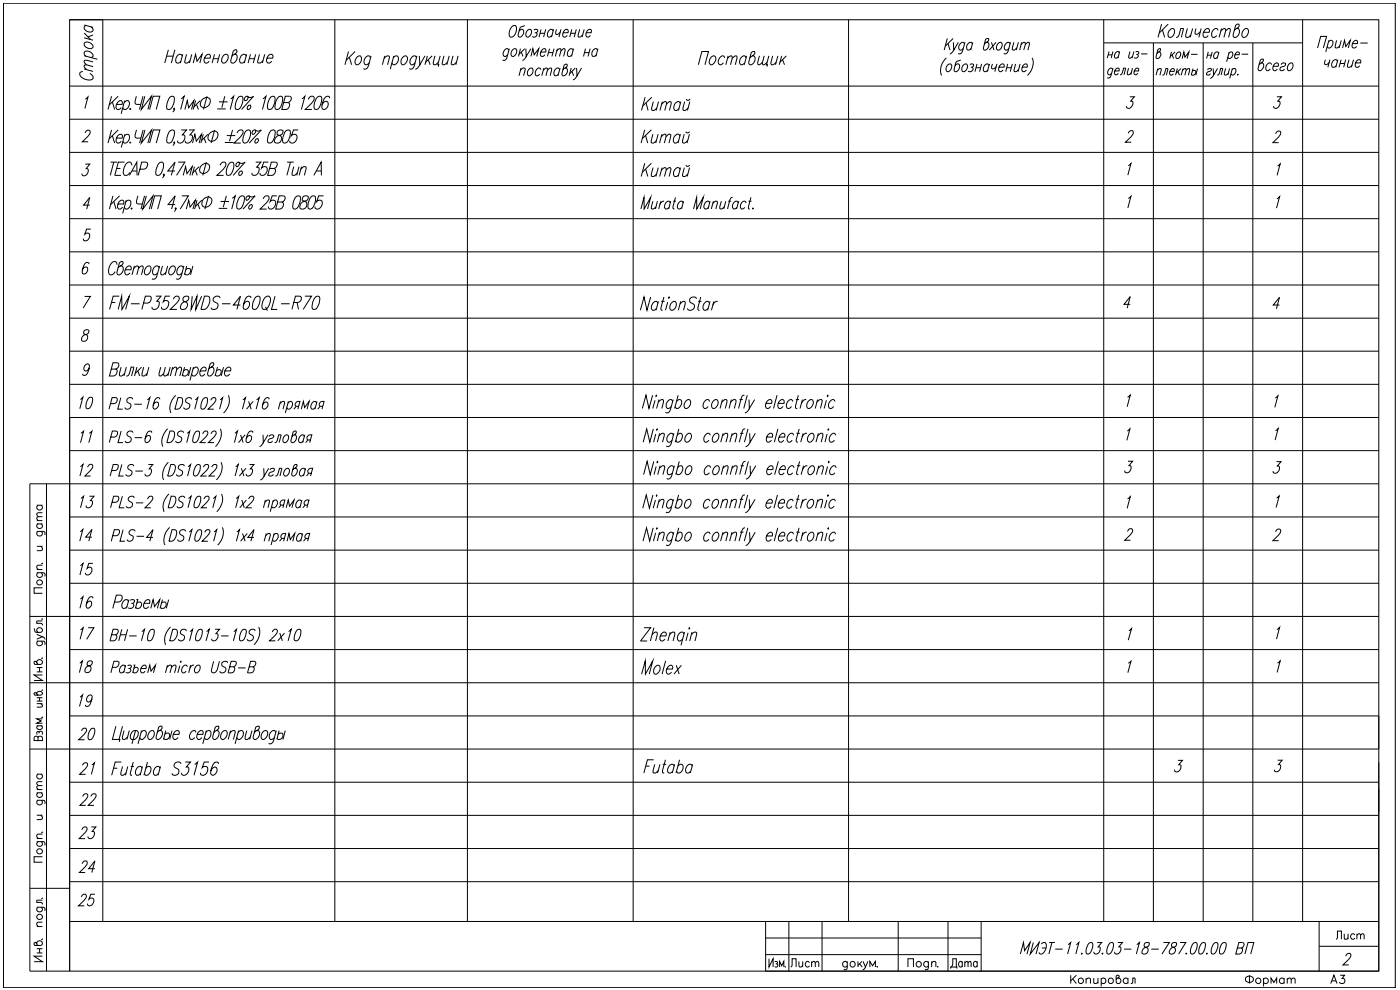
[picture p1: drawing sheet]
<svg xmlns="http://www.w3.org/2000/svg" width="420mm" height="297mm" viewBox="0 0 420 297" stroke-linecap="round" stroke-linejoin="round" font-family="sans-serif">
<defs><g id="words">
<g font-size="8.4">
<text x="208.5" y="21.2">Поставщик</text>
<text x="31.7" y="94.5">FM-P3528WDS-460QL-R70</text>
</g>
<text font-size="7.9" x="191.2" y="54.3">Китай</text>
<g font-size="7.5">
<text x="346.4" y="12.3">Количество</text>
<text x="48.3" y="20.1">Наименование</text>
<text x="191.2" y="34.2">Китай</text>
<text x="191.2" y="44.1">Китай</text>
<text x="32.5" y="183.8">Разъемы</text>
<text x="191.2" y="203.6">Molex</text>
<text x="32.5" y="233.9">Futaba S3156</text>
<text x="191.9" y="233.2">Futaba</text>
</g>
<g font-size="7.1">
<text x="376.4" y="22.6">всего</text>
<text x="22.6" y="123.8">10</text>
<text x="28.6" y="134.1" transform="rotate(-90 28.6 134.1)">11</text>
<text x="22.9" y="143.9">12</text>
<text x="22.6" y="163.7">14</text>
<text x="22.9" y="183.8">16</text>
<text x="22.9" y="193">17</text>
<text x="22.6" y="203.2">18</text>
<text x="22.6" y="213.1">19</text>
<text x="22.2" y="223.3">20</text>
<text x="22.6" y="233.5">21</text>
<text x="22.6" y="252.9">23</text>
<text x="22.6" y="263.2">24</text>
<text x="22.2" y="273">25</text>
</g>
<g font-size="6.6">
<text x="22.9" y="153.5">13</text>
<text x="22.9" y="173.6">15</text>
<text x="22.9" y="242.7">22</text>
<text x="320" y="297">Копировал</text>
<text x="372.5" y="297">Формат</text>
</g>
<text font-size="6.2" x="284" y="291.7">Дата</text>
<g font-size="5.7">
<text x="399.7" y="282.9">Лист</text>
<text x="236" y="291.4">Лист</text>
<text x="251.5" y="292.1">докум.</text>
<text x="398.3" y="296.3">A3</text>
</g>
</g></defs>
<!-- layer: 0 -->
<g fill="none" stroke="#000" stroke-width=".3">
<path d="M1 1h417.7v295.3h-417.7zM20.9 5.9h392.9v285.5h-392.9zM20.9 5.9h9.9v270.6M100.5 5.9v270.6M140.3 5.9v270.6M152.7 15.1l-.4-.5a1.4 1.4 0 0 0-1.2 .9 1.4 1.4 0 0 0 .3 1.4h.4l.5-.5M152.9 14.6l-.8 2.7a1 1 0 0 1-1.1 .8l-.1-.2M153.5 8.2a.89 .89 0 0 1 1.3-.4 2.79 2.79 0 0 1-1.1 3.3h-.5a2.19 2.19 0 0 1 .3-2.9zM153.7 15.1l.6-.5h.4a1.43 1.43 0 0 1-1 2.3 1.17 1.17 0 0 1 0-1.8zM156.2 14.6l-.6 2.3M156.4 15.6l.6 1.3M157.5 7.7l-1 .3-.5 .5-.5 2 .3 .6a1.39 1.39 0 0 0 1.2-.8 1.39 1.39 0 0 0-.2-1.5h-.4l-.6 .5"/>
<path d="M157.5 14.6l-1.7 1.7M157.8 14.6l.1 2.3 1.4-2.3M157.9 16.9l-.4 .7-.7 .5M158.1 9.3l.7-.5h.4a1.43 1.43 0 0 1-1 2.3 1.17 1.17 0 0 1-.1-1.8zM159.3 16.9l.6-2.3 .4 1.8 1.4-1.8-.6 2.3M160.2 9l.4-.2 .8 .2a.68 .68 0 0 1-.9 .8M160.9 9.8a.82 .82 0 0 1-.1 1.2 .82 .82 0 0 1-1.1 0M162.1 10h1.3M162.3 15.6h1.5v-.7l-.2-.3a1.43 1.43 0 0 0-1.1 2.3h.4l.7-.5M162.4 8.8l-.6 2.3M163.8 8.8l-.7 2.3M164.6 15.8h1.4"/>
<path d="M164.9 14.6l-.6 2.3M166 9.3l-.4-.5a1.43 1.43 0 0 0-1 2.3h.4l.6-.5M166.1 8.8l-.6 2.3M166.3 14.6l-.7 2.3M167 8.8l-.2 .9 .1 .6 .7-.1 .5-.5M167.1 15.3l.8-.7 .4 .2-.4 2.1M167.3 14.6l-.6 2.3M168.3 15.3l.8-.7 .5 .2-.5 2.1M168.3 8.8l-.5 2.3M169 9.8h1.5v-.7l-.3-.3a1.44 1.44 0 0 0-1 2.3h.4l.7-.5M171.3 10h1.4M171.6 8.8l-.6 2.3"/>
<path d="M172 15.1l-.4-.5a1.44 1.44 0 0 0-1 2.3h.4l.6-.5M172.1 14.6l-.6 2.3M173 8.8l-.7 2.3M174 8.8l-.5 2.2 .6 .1 .8-.6M175.3 8.8l-.6 2.3M175.4 15.8h1.4M175.7 14.6l-.6 2.3M175.9 9.8h1.5a.62 .62 0 0 0 .1-.7 .62 .62 0 0 0-.7-.3l-.3 .2a1.45 1.45 0 0 0-.3 2.1h.4l.6-.5M177.1 14.6l-.6 2.3M179.3 15.1l-.3-.5a1.43 1.43 0 0 0-1 2.3h.3l.7-.5M179.4 14.6l-.6 2.3M190 5.9v270.6"/>
<path d="M254.7 5.9v270.6M284 17.4a4.8 4.8 0 0 0-1.4 5.2M284.3 19.6a.8 .8 0 0 1 1.2-.3 1.55 1.55 0 0 1-1.2 2.2 1.2 1.2 0 0 1 0-1.9zM284.3 11.6l-.9 3.4M284.5 13l.6 2M286 11.6l-2.3 2.2M286.1 12.7l.1 2.3 1.4-2.3M286.2 15l-.7 1-.4 .2M288.3 18l-1.3 .5-.2 .3-.5 2 .3 .7a1.43 1.43 0 0 0 1-2.3h-.3l-.7 .4M289 19.6l.6-.4h.4a1.43 1.43 0 0 1-1 2.3 1.26 1.26 0 0 1 0-1.9zM289.5 13.2l-.4-.5a1.39 1.39 0 0 0-1.2 .9 1.39 1.39 0 0 0 .2 1.4h.4l.6-.5M289.6 12.7l-.7 2.7a1.01 1.01 0 0 1-1.1 .8l-.2-.2"/>
<path d="M291.1 19.3l.4-.1 .7 .1-.2 .7-.6 .2M291.8 13.2l-.3-.5a1.39 1.39 0 0 0-1.3 .9 1.39 1.39 0 0 0 .3 1.4h.3l.7-.5M292 12.7l-.7 2.3M293.2 19.2l-.6 2.3M294.6 19.2l-.6 2.3M296.1 12.7h.3a1.43 1.43 0 0 1-1 2.3l-.3-.6 .7-2.5 .4-.3 .5 .1a1.12 1.12 0 0 1-.9 1.2l-.4 .3M296.8 19.6l-.1-.3a1.3 1.3 0 0 0-1.4 .5 1.3 1.3 0 0 0-.1 1.4l.3 .3h.4l.6-.5M297 19.2l-.7 2.3M297.5 12.7l.8 2.3M297.8 19.2l-.2 .8v.5l.2 .2h.4l.8-.7M298.9 12.7l-2 2.3M299.2 19.2l-.6 2.3"/>
<path d="M299.4 13.2l.6-.5h.4a1.43 1.43 0 0 1-1 2.3 1.14 1.14 0 0 1 0-1.8zM302.4 19.2l-.6 2.3M303.1 13.2l-.3-.5a1.43 1.43 0 0 0-1 2.3h.4l.6-.5M303.3 12.7l-.8 2.7a1.01 1.01 0 0 1-1.1 .8l-.1-.2M303.8 19.2l-.6 2.3M304.3 12.7l-.5 2.2 .6 .1 .8-.6M304.8 19.2l-.5 2.1 .6 .2 .8-.7M305.6 12.7l-.6 2.3M306.1 19.2l-.6 2.3M306.4 13.4l.8-.7 .5 .2-.5 2.1M306.6 12.7l-.6 2.3M307.7 13.4l.8-.7 .4 .2-.4 2.1"/>
<path d="M309.7 17.4a4.8 4.8 0 0 1-1.4 5.2M331.2 5.9v270.6M331.2 12.9h59.7M332.6 16.5h1.1M332.9 15.5l-.6 1.9M334 15.5l-.5 1.9M335.9 15.9l-.3-.4a1.24 1.24 0 0 0-.8 1.9l.8-.4M336 15.5l-.5 1.9M339.1 15.5l-.4 1.8 .5 .1 .7-.5M340.3 15.5l-.5 1.9M340.8 15.6l.4-.1 .5 .1a.58 .58 0 0 1-.7 .7M341.4 16.3l.2 .6-.2 .3-.4 .2-.7-.1"/>
<path d="M342.5 16.2h1.9M346.1 12.9v263.6M347.8 15.6a1.04 1.04 0 0 1 .6 1.2 1.04 1.04 0 0 1-1.2 .8l-.3-.6 .6-2.1 .7-.3-.1 .7-.9 .7M351.6 15.6l-.5 2M351.8 16.4l.4 1.2M352.7 15.6l-1.5 1.4M353.2 16l.8-.4a1.11 1.11 0 0 1 .2 1.3 1.11 1.11 0 0 1-1.2 .5l-.1-.7zM354.8 17.6l.5-2 .3 1.5 1.2-1.5-.5 2M357.4 16.3h2M361.1 12.9v263.6M362.4 16.6h1.1M362.6 15.6l-.5 2"/>
<path d="M363.8 15.6l-.6 2M365.7 16l-.1-.3a1.11 1.11 0 0 0-1.2 .6 1.11 1.11 0 0 0 .2 1.3l.8-.5M365.8 15.6l-.5 2M368.8 16l.8-.4a1.19 1.19 0 0 1 .3 1.2 1.19 1.19 0 0 1-1.1 .8l-.3-.5M368.9 15.6l-.8 2.9M370.6 16.4h1.3l-.1-.7a1.11 1.11 0 0 0-1.2 .6 1.11 1.11 0 0 0 .2 1.3h.4l.5-.5M372.6 16.3h2M376 12.9v263.6M390.9 5.9v270.6M395.4 14.4l1-3.5h1.7l-.9 3.5M397.7 17.9l-.2 .8v.5l.2 .2 .7-.2 .5-.5M398.7 12.6a.75 .75 0 0 1 1.2-.3 1.32 1.32 0 0 1-.1 1.4 1.32 1.32 0 0 1-1.3 .6l-.2-.4"/>
<path d="M398.8 12.1l-.9 3.5M399.1 17.9l-.6 2.3M401.1 12.1l-.4 2.2 .6 .1 .8-.6M401.3 18.4l-.1-.3a1.31 1.31 0 0 0-1.4 .5 1.31 1.31 0 0 0 0 1.5 .85 .85 0 0 0 1.2-.4M401.5 17.9l-.6 2.3M402.2 19.1h1.3M402.5 17.9l-.6 2.3M402.5 12.1l-.6 2.3M402.9 14.4l.6-2.3 .4 1.8 1.3-1.8-.5 2.3M403.8 17.9l-.5 2.3M404.9 17.9l-.5 2.2 .6 .1 .8-.6M405.9 13.1h1.5a.61 .61 0 0 0 0-.7 .61 .61 0 0 0-.6-.3 1.48 1.48 0 0 0-.7 2.3l.7-.1 .3-.4"/>
<path d="M406.2 17.9l-.6 2.3M406.8 18.9h1.5v-.8a1.24 1.24 0 0 0-1.5 .6 1.24 1.24 0 0 0 .3 1.5h.4l.6-.5M408.2 12.9h2.3M20.9 25.8h392.9M20.9 35.8h392.9M25.6 39.9v-.2a.95 .95 0 0 1 1.4-.5l.1 .5-.3 .7-2.1 2.1h1.7M25.6 29.8l.8-.7-.9 3.5M156.2 21.1l.8-.7 .6 .2-.5 2.1M156.4 20.4l-.6 2.3M158.6 20.9l.6-.5h.4a1.42 1.42 0 0 1 .2 1.5 1.42 1.42 0 0 1-1.2 .8 1.19 1.19 0 0 1 0-1.8zM162.3 20.9l-.3-.5a1.43 1.43 0 0 0-1 2.3h.4l.6-.4M163.1 21.1l.8-.7 .4 .2-.4 2.1"/>
<path d="M163.2 20.4l-.6 2.3M164.3 21.1l.8-.7 .5 .2-.5 2.1M167.9 20.9l-.3-.5a1.43 1.43 0 0 0-1 2.3h.3l.7-.4M168.1 20.4l-.6 2.3M169.6 20.4h.4a1.42 1.42 0 0 1 .2 1.5 1.42 1.42 0 0 1-1.3 .8l-.3-.6 .7-2.5 .4-.3 .5 .1a1.05 1.05 0 0 1-.9 1.2l-.4 .3M171.4 20.4l-.6 2.3M171.6 21.4l.6 1.3M172.7 20.4l-1.7 1.7M173 20.4l.2 2.3 1.3-2.3M173.2 22.7a1.61 1.61 0 0 1-1.2 1.2M291.7 20.2l.3 .6a1 1 0 0 1-1.5 .5M292.9 20.3h1.4"/>
<path d="M299.8 20.2h1.5v-.9a1.26 1.26 0 0 0-1.5 .6 1.26 1.26 0 0 0 .3 1.6h.3l.7-.5M302.1 20.3h1.4M306.8 20.2h1.5v-.7l-.3-.3a1.42 1.42 0 0 0-1.2 .8 1.42 1.42 0 0 0 .2 1.5h.4l.6-.5M333.9 20.9l-.1-.3a1.11 1.11 0 0 0-1.3 .5 1.11 1.11 0 0 0 .2 1.3l.9-.4M334 20.4l-.8 2.8-.4 .2-.5-.1M334.5 21.3h1.3v-.7a1.11 1.11 0 0 0-1.2 .5 1.11 1.11 0 0 0 .2 1.3l.8-.4M336.2 22.4l.4-.1 .6-1.9h.6l-.5 2M338.7 20.4l-.4 1.9 .5 .1 .7-.6M339.1 29h1.3l-1.1 1.4h.4a1.32 1.32 0 0 1 0 1.5 1.32 1.32 0 0 1-1.5 .4l-.1-.5M339.9 20.4l-.5 2M340.4 21.3h1.3v-.7a1.11 1.11 0 0 0-1.2 .5 1.11 1.11 0 0 0 .1 1.3l.9-.4M347.3 21.1l.7-.5 .5 .1-.4 1.9"/>
<path d="M347.5 20.6l-.6 2M348.9 22.6l.4-.2 .6-1.8h.6l-.5 2M351.1 21.4h1.3l-.1-.7a1.11 1.11 0 0 0-1.2 .6 1.11 1.11 0 0 0 .2 1.3l.9-.5M353.3 20.6l-.5 2M353.5 21.4l.5 1.2M354.4 20.6l-1.4 1.4M354.9 21.1l.7-.5 .4 .1-.4 1.9M355 20.6l-.5 2M356 21.1l.6-.5 .4 .1-.4 1.9M357.8 21.4l.4-.3a.65 .65 0 0 1 .7 .5 .65 .65 0 0 1-.4 .8l-.7 .2-.2-.3M358 20.6l-.5 2M359.4 20.6l-.5 2"/>
<path d="M362.4 21a.73 .73 0 0 1 1.1-.3l-.1 .6-1.1 .4-.2 .7a.76 .76 0 0 0 1.1-.3M364.1 20.5l.1 2 1.2-2M364.2 22.5l-1 1M365.3 22.5l.4-.1 .6-1.9h.7l-.5 2M367.8 20.5l-.4 1.9 .5 .1 .7-.5M369 20.5l-.5 2M369.8 21l.5-.5h.3a1.13 1.13 0 0 1 .2 1.3 1.13 1.13 0 0 1-1.2 .6l-.2-.3M369.9 20.5l-.9 3M371.4 22.4l.1-.2v.3zM383.2 29h1.4l-1.1 1.4h.4a1.32 1.32 0 0 1-.1 1.5 1.32 1.32 0 0 1-1.5 .4l-.1-.5M20.9 45.7h392.9M20.9 55.7h392.9"/>
<path d="M25.6 49.2h1.4l-1.1 1.4h.3a1.32 1.32 0 0 1 0 1.5 1.32 1.32 0 0 1-1.5 .5l-.1-.5M202.7 59.2l-.7 2.9v.4l.4 .2M219.9 59.2l-.5 .2-.3 .5-.8 2.8M225.4 59.2l-.8 2.9v.4l.4 .2M338.6 49.7l.8-.6-.9 3.4M338.6 59.6l.8-.7-.9 3.5M338.6 40l.1-.2a.93 .93 0 0 1 1.3-.4l.1 .4-.3 .7-2 2.2h1.7M382.8 40.1l.1-.1a.95 .95 0 0 1 1.4-.5l.1 .5-.3 .6-2.1 2.2h1.7M383.2 59.6l.8-.6-.9 3.4M383.4 49.8l.8-.7-.9 3.5M20.9 65.6h392.9M20.9 75.6h392.9"/>
<path d="M26.7 79.2v-.3l-.6-.2a3.2 3.2 0 0 0-1.3 3.4 1.25 1.25 0 0 0 1.3-.5 1.25 1.25 0 0 0 .1-1.4 1 1 0 0 0-1.5 .9M27 61.6h-1.9l1.9-2.4-1 3.5M27.2 68.7h-1.2l-.5 1.6a.83 .83 0 0 1 1.4 .1 1.38 1.38 0 0 1-1.8 1.7l-.1-.5M192.3 62.7l1-3.5v3.5l2-3.5-1 3.5M195.9 60.4l-.4 2.1 .6 .2 .8-.6M197.3 60.4l-.6 2.3M198.3 60.4l-.6 2.3M199.3 60.4a1.32 1.32 0 0 0-1.3 1M201.2 60.9l-.4-.5a1.43 1.43 0 0 0-1 2.3h.4l.6-.5M201.3 60.4l-.6 2.3M202 60.4h.9M205 60.9l-.3-.5a1.43 1.43 0 0 0-1 2.3h.3l.7-.5"/>
<path d="M205.1 60.4l-.6 2.3M208.1 62.7l1-3.5v3.5l2-3.5-1 3.5M213 60.9l-.4-.5a1.43 1.43 0 0 0-1 2.3h.4l.6-.5M213.1 60.4l-.6 2.3M213.9 61l.8-.6 .6 .1-.5 2.2M214.1 60.4l-.6 2.3M216.5 60.4l-.5 2.1 .6 .2 .8-.6M217.8 60.4l-.6 2.3M218.6 60.4h.8M221.6 60.9l-.4-.5a1.4 1.4 0 0 0-1.2 .8 1.4 1.4 0 0 0 .2 1.5l1-.5M221.7 60.4l-.6 2.3M223.9 60.9l-.4-.5a1.43 1.43 0 0 0-1 2.3h.4l.6-.5"/>
<path d="M224.6 60.4h.9M226 62.4l-.1 .3zM20.9 85.5h392.9M20.9 95.5h392.9M25.4 88.9h1.7l-2.1 3.5M25.4 99.1a.7 .7 0 0 0-.1 1.1 1.06 1.06 0 0 1 .9 1.5 1.06 1.06 0 0 1-1.7 .4 1.63 1.63 0 0 1 1.6-1.9 .73 .73 0 0 0 .5-.5 .73 .73 0 0 0-.3-.8zM339.2 91.3h-1.9l1.9-2.3-.9 3.5M384 91.5h-1.9l1.9-2.3-.9 3.5M20.9 115.3h392.9M20.9 105.4h392.9M26.8 110.4a1.02 1.02 0 0 1-1.5 .8 1.21 1.21 0 0 1 .1-1.4 1.21 1.21 0 0 1 1.3-.5 3.2 3.2 0 0 1-1.3 3.3l-.6-.1v-.3M36.3 119.3l-1 3.5h1.5"/>
<path d="M39.9 119.8a.91 .91 0 0 0-1.4-.4 .91 .91 0 0 0-.2 1.4l.7 .3a.98 .98 0 0 1-.1 1.5 .98 .98 0 0 1-1.4-.3M44.2 119.9l.8-.6-.9 3.5M47.9 119.8v-.3l-.6-.2a3.1 3.1 0 0 0-1.2 3.3 1.13 1.13 0 0 0 1.3-.6 1.13 1.13 0 0 0-.3-1.4 1.24 1.24 0 0 0-1.1 1M52.7 118.6a5 5 0 0 0-1.4 5.3M53.4 119.3h.9a1.95 1.95 0 0 1-.2 3l-.7 .5h-.9zM57.5 119.8a.91 .91 0 0 0-1.3-.4 .91 .91 0 0 0-.2 1.4l.7 .3a.98 .98 0 0 1-.2 1.5 .98 .98 0 0 1-1.4-.3M58.6 119.9l.8-.6-1 3.5M61.2 119.5l.4-.2 .6 .2a3.2 3.2 0 0 1-1.3 3.3h-.2a1.52 1.52 0 0 1-.2-2zM66.1 119.9l.7-.6-.9 3.5M68.5 118.6a4.7 4.7 0 0 1-1.4 5.3M72.9 119.9l.8-.6-.9 3.5M77 119.9l.8-.6-.9 3.5"/>
<path d="M80.8 119.8l-.1-.3-.5-.2a3.2 3.2 0 0 0-1.3 3.3 1.13 1.13 0 0 0 1.3-.6 1.13 1.13 0 0 0-.3-1.4 1.24 1.24 0 0 0-1.1 1M338.4 119.2l.8-.7-.9 3.5M382.7 119.4l.8-.7-.9 3.5M20.9 135.2h392.9M33.2 121.1h1.1a1.05 1.05 0 0 0 .8-.7 1.05 1.05 0 0 0-.3-1.1h-1.2l-.9 3.5M33.2 131.1h1.2a1.03 1.03 0 0 0 .8-.7 1.03 1.03 0 0 0-.4-1.1h-1.1l-.9 3.5M36.4 129.3l-1 3.5h1.5M36.6 139.4l-1 3.4h1.5M39.9 129.8a.92 .92 0 0 0-1.3-.4 .92 .92 0 0 0-.2 1.4l.7 .3a.97 .97 0 0 1-.1 1.5 .97 .97 0 0 1-1.5-.3M40.2 139.9a.9 .9 0 0 0-1.4-.4 .9 .9 0 0 0-.1 1.3l.6 .4a.98 .98 0 0 1-.1 1.5 .98 .98 0 0 1-1.5-.4M40.3 121.3h2.3M40.4 131.3h2.3"/>
<path d="M44.5 139.4h1.4l-1.1 1.3h.4a1.3 1.3 0 0 1 0 1.6 1.3 1.3 0 0 1-1.6 .4l-.1-.5M45.5 129.8v-.3l-.6-.2a3.2 3.2 0 0 0-1.3 3.3 1.14 1.14 0 0 0 1.4-.5 1.14 1.14 0 0 0-.3-1.5 1.24 1.24 0 0 0-1.2 1.1M50.3 128.7a5 5 0 0 0-1.4 5.3M50.5 138.7a4.9 4.9 0 0 0-1.4 5.3M51 129.3h.9a2.2 2.2 0 0 1-.9 3.5h-.9zM51.3 139.4h.8a1.71 1.71 0 0 1 0 2.6 1.46 1.46 0 0 1-1.8 .8zM55.1 129.8a.91 .91 0 0 0-1.3-.4 .91 .91 0 0 0-.2 1.4l.7 .3a.98 .98 0 0 1-.2 1.5 .98 .98 0 0 1-1.4-.3M55.3 139.9a.9 .9 0 0 0-1.3-.4 .9 .9 0 0 0-.2 1.3l.7 .4a.97 .97 0 0 1-.1 1.5 .97 .97 0 0 1-1.5-.4M56.2 130l.8-.7-1 3.5M56.4 140l.8-.6-.9 3.4M58.8 129.5l.7-.2a1.52 1.52 0 0 1 .2 2l-.7 1.3-.5 .2-.6-.2a3.8 3.8 0 0 1 .9-3.1zM59 139.5l.5-.1 .5 .1a3 3 0 0 1-1.3 3.3l-.5-.1a3.5 3.5 0 0 1 .8-3.2z"/>
<path d="M60.9 130.2v-.2a.9 .9 0 0 1 1.4-.5l.1 .5-.3 .6-2.1 2.2h1.8M63.3 120.1v-.2a.93 .93 0 0 1 1.4-.4l.1 .4-.3 .7-2.1 2.2h1.8M63.4 130.2a.77 .77 0 0 1 .6-.9 .77 .77 0 0 1 .9 .7l-.7 1.1-1.7 1.7h1.7M66.1 128.7a4.7 4.7 0 0 1-1.4 5.3M66.3 138.7a4.7 4.7 0 0 1-1.4 5.3M70.5 130l.8-.7-1 3.5M70.7 140l.8-.6-.9 3.4M72.2 130.5l.8 2.3M73.6 130.5l-2 2.3M74.6 120.4l.8 2.4M74.9 139.4h1.3l-1.1 1.3h.4a1.31 1.31 0 0 1 0 1.5 1.31 1.31 0 0 1-1.5 .5l-.1-.5M75.8 129.8v-.3l-.5-.2a3.2 3.2 0 0 0-1.3 3.3 1.13 1.13 0 0 0 1.4-.5 1.13 1.13 0 0 0-.4-1.5 1.26 1.26 0 0 0-1.1 1.1"/>
<path d="M76 120.4l-2 2.4M78.9 130.5l.1 2.3 1.4-2.3M79 132.8l-.4 .7-.7 .5M80.8 131a.89 .89 0 0 1 1.3-.4l-.2 .7-.9 .4a.78 .78 0 0 0-.5 .9 .85 .85 0 0 0 1.3-.3M82.4 132.8l.6-.2 .2-.4 .4-1.7h.8l-.6 2.3M84 121.1l.8-.7 .6 .2-.5 2.2M84.2 120.4l-.6 2.4M85.2 131l.7-.5h.4a1.42 1.42 0 0 1 .2 1.4 1.42 1.42 0 0 1-1.3 .9 1.22 1.22 0 0 1 0-1.8zM86.4 120.9l.7-.5h.3a1.39 1.39 0 0 1 .3 1.5 1.39 1.39 0 0 1-1.3 .9l-.4-.5M86.6 120.4l-1 3.5M88.3 130.5h.3a1.42 1.42 0 0 1 .2 1.4 1.42 1.42 0 0 1-1.2 .9l-.3-.6 .7-2.5 .4-.4 .5 .2a1.05 1.05 0 0 1-.9 1.1l-.4 .4M88.9 121.9l-.7 .9"/>
<path d="M89.6 121.9l-.9-.1-.1-.7 .7-.7h.7l-.6 2.4M90.4 122.8l.6-2.4 .4 1.9 1.4-1.9-.7 2.4M91.3 131l-.3-.5a1.44 1.44 0 0 0-1 2.3h.4l.6-.5M91.5 130.5l-.7 2.3M92.4 132l-.7 .8M93.2 132h-.8l-.3-.3v-.6l.7-.6h.8l-.7 2.3M95 120.9l-.4-.5a1.43 1.43 0 0 0-1 2.4h.4l.6-.5M95.2 120.4l-.7 2.4M96.1 121.9l-.7 .9M96.8 121.9l-.9-.1-.1-.7 .7-.7h.8l-.7 2.4M338.3 129.3l.8-.6-.9 3.4M338.5 138.4h1.4l-1.1 1.3h.4a1.32 1.32 0 0 1 0 1.6 1.32 1.32 0 0 1-1.6 .4v-.5"/>
<path d="M382.8 129.2l.8-.6-.9 3.4M383.1 138.5h1.4l-1.1 1.3h.3a1.3 1.3 0 0 1 0 1.6 1.3 1.3 0 0 1-1.5 .4l-.1-.4M413.8 125.3h-392.9v166.1M11 159.4l2.3 .2 .2 .3-.1 .6M11 157.2h1.7M11 156.2h1.7M11 151.6h1.7M11.4 159.4a.78 .78 0 0 0-.1 1.2 .78 .78 0 0 0 1.2 0 .78 .78 0 0 0-.2-1.2M11.4 157.2a.78 .78 0 0 0-.1 1.1 .78 .78 0 0 0 1.2 0 .78 .78 0 0 0-.2-1.1M11.4 151.6a.8 .8 0 0 0-.1 1.2 .8 .8 0 0 0 1.2 0 .8 .8 0 0 0-.2-1.2M12.7 155l-1.5 .2-.2 .4 .5 .6M12.7 153.8l-1.5 .2-.2 .4 .5 .6"/>
<path d="M14 145.2v146.2M20.9 155.1h392.9M33.5 141.2h1.1a1.26 1.26 0 0 0 .8-1.7l-1.4-.1-1 3.4M33.6 150.7h1.1a1.03 1.03 0 0 0 .9-.8 1.03 1.03 0 0 0-.4-1h-1.1l-.9 3.5M36.7 148.9l-.9 3.5h1.5M36.9 158.9l-.9 3.5h1.5M40.3 149.4a.9 .9 0 0 0-1.3-.4 .9 .9 0 0 0-.2 1.4l.6 .3a.98 .98 0 0 1 0 1.5 .98 .98 0 0 1-1.5-.3M40.5 159.4a.91 .91 0 0 0-1.3-.4 .91 .91 0 0 0-.2 1.4l.7 .3a.98 .98 0 0 1-.1 1.5 .98 .98 0 0 1-1.5-.3M40.6 141.4h2.3M40.8 150.9h2.2M44.3 149.7a.79 .79 0 0 1 .7-.8 .79 .79 0 0 1 .9 .7l-.7 1.1-1.7 1.7h1.7M50.7 148.2a4.8 4.8 0 0 0-1.4 5.3"/>
<path d="M50.9 158.2a4.9 4.9 0 0 0-1.4 5.3M51.4 148.9h.9a2.2 2.2 0 0 1-1 3.5h-.9zM51.6 158.9h.9a1.71 1.71 0 0 1 0 2.6 1.46 1.46 0 0 1-1.8 .9zM55.5 149.4a.91 .91 0 0 0-1.3-.4 .91 .91 0 0 0-.2 1.4l.6 .3a.99 .99 0 0 1-.1 1.5 .99 .99 0 0 1-1.4-.3M55.7 159.4a.9 .9 0 0 0-1.3-.4 .9 .9 0 0 0-.2 1.4l.6 .3a.99 .99 0 0 1 0 1.6 .99 .99 0 0 1-1.5-.4M56.5 149.6l.8-.7-.9 3.5M56.8 159.6l.8-.7-.9 3.5M59.2 149.1l.6-.2a1.52 1.52 0 0 1 .3 2l-.8 1.3-.4 .2-.6-.2a3.8 3.8 0 0 1 .9-3.1zM59.4 159.1l.4-.2 .6 .2a3.2 3.2 0 0 1-1.3 3.3h-.2a1.52 1.52 0 0 1-.2-2zM61.1 140.2a.79 .79 0 0 1 .7-.8 .79 .79 0 0 1 .8 .6l-.6 1.2-1.7 1.6h1.7M61.2 149.7a.75 .75 0 0 1 .9-.8 .75 .75 0 0 1 .6 1l-2.3 2.5h1.7M61.5 159.7a.79 .79 0 0 1 .7-.8 .79 .79 0 0 1 .8 .7l-.7 1.1-1.7 1.7h1.8"/>
<path d="M63.6 140.2v-.2a.83 .83 0 0 1 .7-.6 .83 .83 0 0 1 .8 .3l-.1 .6-.6 .9-1.7 1.6h1.8M64 149.6l.8-.7-.9 3.5M64.2 159.6l.9-.7-1 3.5M66.5 148.2a4.7 4.7 0 0 1-1.4 5.3M66.7 158.2a4.7 4.7 0 0 1-1.4 5.3M70.9 149.6l.8-.7-1 3.5M71.1 159.6l.8-.7-1 3.5M72.5 140.5l.7 2.3M72.6 150l.7 2.4M73.8 140.5l-2 2.3M73.9 150l-1.9 2.4M74.7 149.7v-.1a.9 .9 0 0 1 1.4-.5v.1a1.49 1.49 0 0 1-.6 1.5l-1.7 1.7h1.8"/>
<path d="M79.1 140.5l.2 2.3 1.3-2.3M79.3 142.8a1.39 1.39 0 0 1-1.2 1.2M79.5 150.7l.8-.7 .6 .2-.5 2.2M79.7 150l-.6 2.4M81 141a.85 .85 0 0 1 1.3-.3l-.1 .7-1.3 .5-.2 .8a.89 .89 0 0 0 1.3-.4M81.9 150.5l.6-.5h.4a1.42 1.42 0 0 1 .2 1.5 1.42 1.42 0 0 1-1.2 .9l-.4-.5M82 150l-.9 3.5M82.6 142.8l.6-.1 .7-2.2h.7l-.6 2.3M84.4 151.6l-.8 .8M85.1 151.6l-1-.2v-.7l.7-.7h.7l-.6 2.4M85.5 141l.6-.5h.4a1.39 1.39 0 0 1 .2 1.5 1.39 1.39 0 0 1-1.2 .8 1.14 1.14 0 0 1 0-1.8zM85.9 152.4l.6-2.4 .4 1.9 1.4-1.9-.7 2.4"/>
<path d="M88.5 140.5h.3a1.43 1.43 0 0 1-.9 2.3l-.4-.6 .7-2.5 .5-.3 .4 .1a1.12 1.12 0 0 1-.9 1.2l-.4 .3M90.5 150.5l-.4-.5a1.43 1.43 0 0 0-1 2.4h.4l.6-.5M90.6 150l-.6 2.4M91.6 141l-.4-.5a1.43 1.43 0 0 0-1 2.3h.4l.6-.5M91.6 151.6l-.7 .8M91.7 140.5l-.6 2.3M92.3 151.6l-.9-.2-.1-.7 .7-.7h.7l-.6 2.4M92.7 142l-.7 .8M93.4 142l-.9-.1-.1-.7 .7-.7h.7l-.6 2.3M338.4 149.7l.8-.7-.9 3.5M338.4 159.5a.75 .75 0 0 1 .8-.9 .75 .75 0 0 1 .6 1l-2.2 2.5h1.7M382.8 159.6a.79 .79 0 0 1 .7-.8 .79 .79 0 0 1 .9 .6l-.7 1.2-1.7 1.6h1.7"/>
<path d="M383.1 149.4l.8-.6-.9 3.5M413.8 145.2h-404.8v146.2h11.9M11 171.8h1.9a.68 .68 0 0 1 .5 1.1M11 170.9h1.7M11 163.9h1.7M11.4 171.8a.8 .8 0 0 0-.1 1.2 .8 .8 0 0 0 1.2 0 .8 .8 0 0 0-.2-1.2M12.2 163.9l.5 .6-.1 .6-1.6 .1M12.6 168.9v.2l-.1-.1M12.7 176.4h-2.5v1.6h2.5M12.7 169.6h-1.3a.6 .6 0 0 0-.2 1l.3 .3M20.9 165.1h392.9M20.9 175h392.9"/>
<path d="M33.9 160.7h1.1a1.26 1.26 0 0 0 .8-1.6l-1.5-.2-.9 3.5M41 160.9h2.3M45.9 161.2h-1.9l1.9-2.3-1 3.5M72.8 160.1l.8 2.3M74.2 160.1l-2 2.3M76.2 161.2h-1.8l1.8-2.3-.9 3.5M79.7 160.7l.8-.6 .6 .1-.5 2.2M79.9 160.1l-.6 2.3M82.1 160.6l.6-.5h.4a1.43 1.43 0 0 1-.9 2.3l-.4-.5M82.3 160.1l-.9 3.4M84.6 161.5l-.7 .9M85.3 161.5l-.9-.1-.1-.7 .7-.6h.8l-.7 2.3"/>
<path d="M86.1 162.4l.6-2.3 .4 1.8 1.4-1.8-.6 2.3M90.7 160.6l-.4-.5a1.44 1.44 0 0 0-.9 2.3h.3l.7-.5M90.8 160.1l-.6 2.3M91.8 161.5l-.7 .9M92.6 161.5l-1-.1v-.7l.6-.6h.7l-.6 2.3M9 185h404.8M10.2 188.6l.4 1 1.6 .1a.81 .81 0 0 0 .3-1 .81 .81 0 0 0-1-.4 .81 .81 0 0 0-.5 1l.4 .4M11 198.8a.81 .81 0 0 1 .6-.9 .81 .81 0 0 1 1 .4 .81 .81 0 0 1-.4 1h-1.8l-.2-.7 .4-.2 .2 .1 .6 .8M11 192.4h2.3l.2 .4-.1 .6M11 190.3l1.7 .8-1.7 .7M11.4 192.4a.78 .78 0 0 0-.1 1.1 .78 .78 0 0 0 1.2 0 .78 .78 0 0 0-.2-1.1M12.6 197.3v.3l-.1-.2"/>
<path d="M12.6 185.6l.1 .1h-.2M12.7 191.1l.5 .2 .3 .6M12.7 186.3h-1.7v.7l1.6 .2 .1 .4M20.9 194.9h392.9M33.5 190.5h1.1l.8-.7a.65 .65 0 0 0-.3-1h-1.2l-.9 3.5h1.1l.6-.4a1.05 1.05 0 0 0 .3-1.3l-.4-.1M36.1 190.5h1.7M36.6 188.8l-1 3.5M37.7 199.6l-.6 2.3M38.3 199.7l.4-.1 .7 .1a.68 .68 0 0 1-.8 .9M38.3 188.8l-.9 3.5M38.8 190.8h2.2M40.1 199.6h.4l-.7 2.3"/>
<path d="M42.6 189.5l.8-.7-1 3.5M45.2 189l.4-.2 .6 .2a3.2 3.2 0 0 1-1.3 3.3l-.5-.2a3.8 3.8 0 0 1 .8-3.1zM50.3 199.6l-.7 2.3M51.2 188.1a4.8 4.8 0 0 0-1.5 5.4M51.8 188.8h.9a2.2 2.2 0 0 1-.9 3.5h-.9zM54 199.7l-.6 2.2M54.1 198.6l.2-.2 .1 .2zM56 189.3a.91 .91 0 0 0-1.4-.4 .91 .91 0 0 0-.2 1.4l.7 .3a.98 .98 0 0 1-.1 1.5 .98 .98 0 0 1-1.5-.3M57 189.5l.8-.7-.9 3.5M57.2 199.6l-.6 2.3M58.2 199.6a1.24 1.24 0 0 0-1.2 1M59.6 189l.7-.2a1.52 1.52 0 0 1 .2 2l-.7 1.3-.4 .2-.6-.2a3.8 3.8 0 0 1 .8-3.1z"/>
<path d="M62 189.5l.8-.7-1 3.5M64.1 198.4l-.6 2.5 .1 .8a1.04 1.04 0 0 0 1.6-.8l.7-2.5M64.5 188.8h1.4l-1.1 1.3h.4a1.31 1.31 0 0 1-.1 1.6 1.31 1.31 0 0 1-1.4 .4l-.2-.5M66.4 190.8h2.2M68.4 198.9a.92 .92 0 0 0-1.4-.4 .92 .92 0 0 0-.2 1.4l.7 .3a.98 .98 0 0 1-.1 1.5 .98 .98 0 0 1-1.5-.3M70.2 189.5l.8-.7-1 3.5M72.8 189l.4-.2 .6 .2a3.2 3.2 0 0 1-1.3 3.3l-.5-.2a3.8 3.8 0 0 1 .8-3.1zM76.6 189.3a.9 .9 0 0 0-1.4-.4 .9 .9 0 0 0-.1 1.4l.6 .3a.99 .99 0 0 1-.1 1.5 .99 .99 0 0 1-1.4-.3M77.6 188.1a4.8 4.8 0 0 1-1.4 5.4M81.7 189.7a.77 .77 0 0 1 .7-.9 .77 .77 0 0 1 .9 .7l-.7 1.1-1.7 1.7h1.7M84 189.9l.7 2.4M85.4 189.9l-2 2.4"/>
<path d="M86.6 189.5l.8-.7-.9 3.5M89.2 189l.7-.2a1.52 1.52 0 0 1 .2 2l-.7 1.3-.4 .2-.6-.2a3.8 3.8 0 0 1 .8-3.1zM338.6 199l.8-.6-.9 3.4M338.8 189.2l.8-.6-1 3.5M383.2 188.9l.8-.7-.9 3.5M383.4 199l.8-.7-.9 3.5M9 204.9h404.8M11 208.2a.85 .85 0 0 1 .9-.8 .85 .85 0 0 1 .8 .8l-.5 .4h-1.8l-.2-.6 .6-.1 .6 .7M11 217.8h1.7M11 211.1h1.7M11 209.3h1.7M11 210.4h1.7"/>
<path d="M11 200.3h1.7M11 201.6h1.7M11.4 217.8l-.2 .1a.76 .76 0 0 0 .7 1 .76 .76 0 0 0 .7-1l-.3-.1M11.8 219.8l.4-.4 .4 .1v.9M11.9 200.3v1.3M11.9 209.3v1.1M12.2 211.1l.5 .5-.1 .4-1.6 .2M12.6 215.1v.2l-.1-.1M12.6 207l.1 .1h-.2M12.7 215.7h-1.7l1.3 .6-1.3 .7h1.7M12.7 202.5h-2.5l2.5 1.7h-2.5M20.9 214.8h392.9v9.9h-404.8"/>
<path d="M33.7 200.2h1.1a1.26 1.26 0 0 0 .8-1.6l-1.4-.2-.9 3.5M37.6 200.1l-.4-.5a1.44 1.44 0 0 0-1 2.3h.4l.6-.5M38.9 200.6l.4 .6a1 1 0 0 1-1.6 .5M40.2 200.6l.2-.2a.71 .71 0 0 1 1 .1 .71 .71 0 0 1-.2 1l-.5 .4h-.5l-.3-.4M42.3 200.6h1.5v-.7l-.3-.3a1.4 1.4 0 0 0-1.2 .8 1.4 1.4 0 0 0 .3 1.5h.4l.5-.5M44.3 201.9l.6-2.3 .4 1.8 1.4-1.8-.7 2.3M50.1 200.2l.8-.6 .6 .1-.5 2.2M51.5 200.2l.8-.6 .5 .1-.4 2.2M56.2 200.1l-.3-.5a1.4 1.4 0 0 0-1.2 .8 1.4 1.4 0 0 0 .2 1.5h.3l.7-.5M58.7 200.1l.6-.5h.4a1.44 1.44 0 0 1-1 2.3 1.17 1.17 0 0 1 0-1.8zM68.9 200.1l1.5-.2 .5-.5-.1-.8-1.4-.2-1 3.5h1.1a1.05 1.05 0 0 0 .9-.8 1.05 1.05 0 0 0-.4-1M71.4 200.4h2.3"/>
<path d="M74.7 200.1l1.6-.2 .4-.5v-.8l-1.5-.2-.9 3.5h1.1a1.05 1.05 0 0 0 .8-.8 1.05 1.05 0 0 0-.3-1M11 237.9h1.7M11 236.9h1.7M11 232.3h1.7M11.4 221.4l-.4-.5-.6 .1-.2 1.2h2.5v-.8l-.5-.5-.7 .2-.1 1.1M11.4 237.9a.78 .78 0 0 0-.1 1.1 .78 .78 0 0 0 1.2 0 .78 .78 0 0 0-.2-1.1M11.4 232.3a.8 .8 0 0 0-.1 1.2 .8 .8 0 0 0 1.2 0 .8 .8 0 0 0-.2-1.2M11.8 220l-.4-.5a.57 .57 0 0 0-.2 .9M12.7 235.7l-1.5 .1-.2 .5 .5 .6M12.7 234.5l-1.5 .2-.2 .4 .5 .6M20.9 234.7h392.9M353.5 228.1h1.4l-1.1 1.3h.3a1.31 1.31 0 0 1 0 1.6 1.31 1.31 0 0 1-1.5 .4l-.1-.5"/>
<path d="M383.4 228.1h1.4l-1.1 1.3h.4a1.31 1.31 0 0 1-.1 1.6 1.31 1.31 0 0 1-1.4 .4l-.2-.5M413.8 228.7v62.7h-184v-14.9M11 252.5h1.9a.68 .68 0 0 1 .5 1.1M11 240.1l2.3 .1 .2 .4-.1 .6M11 251.6h1.7M11 244.6h1.7M11.4 252.5a.8 .8 0 0 0-.1 1.2 .8 .8 0 0 0 1.2 0 .8 .8 0 0 0-.2-1.2M11.4 240.1a.78 .78 0 0 0-.1 1.2 .78 .78 0 0 0 1.2 0 .78 .78 0 0 0-.2-1.2M12.2 244.6l.5 .6-.1 .6-1.6 .1M12.6 249.6v.2l-.1-.1M12.7 257h-2.5v1.7h2.5M12.7 250.3h-1.3a.6 .6 0 0 0-.2 .9l.3 .4"/>
<path d="M20.9 244.6h392.9M20.9 254.6h392.9M9 266.5h11.9M11 272.2l2.3 .1 .2 .4-.1 .6M11 278h1.7M11.4 272.2a.78 .78 0 0 0-.1 1.2 .78 .78 0 0 0 1.2 0 .78 .78 0 0 0-.2-1.2M12.6 269.4l.1 .1h-.2M12.7 276.7h-1.3a.6 .6 0 0 0-.2 1l.3 .3M12.7 270.1h-1.7v.7l1.6 .1 .1 .5M20.9 276.5h392.9M20.9 264.5h392.9M236.8 276.5v14.9"/>
<path d="M246.7 276.5v14.9M269.6 276.5v14.9M284.5 276.5v14.9M294.5 276.5v14.9M395.9 276.5v14.9M11 283.2a.81 .81 0 0 1 .5-1 .81 .81 0 0 1 1 .4 .81 .81 0 0 1-.3 1.1h-1.8l-.2-.7 .4-.3 .2 .2 .6 .8M11 284.6h1.7M11 285.9h1.7M11.9 284.6v1.3M12.6 281.7v.2l-.1-.1M12.7 286.9h-2.5l2.5 1.6h-2.5M229.8 281.4h64.7"/>
<path d="M229.8 286.4h64.7M230.8 287.7v2.5l1.2-2.5v2.5M232.5 288.6a.54 .54 0 0 1 .9 .2l-.6 .4M233.1 289.2l.4 .4-.2 .4h-.8M234 290.2v-1.7l.6 1.3 .6-1.3v1.7M272.5 290.2v-2.5h1.6v2.5M278.6 288.8a.78 .78 0 0 0-1.1-.1 .78 .78 0 0 0 0 1.2 .78 .78 0 0 0 1.1-.1M278.6 288.5l-.1 2.2-.3 .3-.6-.2M279.6 289l.6-.5 .6 .1 .1 1.6M279.6 288.5v1.7M281.5 289.9v.3l.1-.2M306.2 286.3l1-3.5 .3 2.4 1.6-2.4-.9 3.5"/>
<path d="M310.1 282.8l-.9 3.5 2.7-3.5-1 3.5M312.5 283.3a.82 .82 0 0 1 .7-.5 .82 .82 0 0 1 .8 .5 2.83 2.83 0 0 1-1.3 3h-.5l-.4-.5M312.7 284.4h1.2M314.9 282.8h1.7M315.7 282.8l-.9 3.5M316.7 284.8h2.2M320.5 283.4l.8-.6-.9 3.5M323 283.4l.8-.6-.9 3.5M324.6 286.1l.1-.2-.1 .4zM326.9 283l.4-.2 .6 .2a3.2 3.2 0 0 1-1.3 3.3l-.6-.2a3.5 3.5 0 0 1 .9-3.1zM329.3 282.8h1.4l-1.1 1.3h.3a1.32 1.32 0 0 1 0 1.5 1.32 1.32 0 0 1-1.5 .5l-.1-.5M330.7 286.1l.2-.2 .1 .2-.2 .2z"/>
<path d="M333.1 283l.4-.2 .6 .2a3.2 3.2 0 0 1-1.3 3.3h-.2a1.52 1.52 0 0 1-.3-2zM335.5 282.8h1.4l-1.1 1.3h.4a1.33 1.33 0 0 1-.1 1.6 1.33 1.33 0 0 1-1.5 .4l-.1-.5M337.3 284.8h2.2M341.2 283.4l.8-.6-1 3.5M343.6 283a.73 .73 0 0 0 0 1.1 1.07 1.07 0 0 1 .8 1.5 1.07 1.07 0 0 1-1.7 .3v-.3a2.1 2.1 0 0 1 1.9-1.7l.3-.9-.3-.2zM345.5 284.8h2.3M349.2 282.8h1.7l-2.2 3.5M351.9 283a.73 .73 0 0 0-.1 1.1 1.07 1.07 0 0 1 .8 1.5 1.07 1.07 0 0 1-1.7 .3l.2-.8a2.24 2.24 0 0 1 1.7-1.2l.3-.9-.3-.2zM354.1 282.8h1.8l-2.2 3.5M355.9 286.1l.2-.2v.2l-.1 .2zM358.2 283l.4-.2 .6 .2a3.1 3.1 0 0 1-1.2 3.3l-.6-.2a3.5 3.5 0 0 1 .8-3.1zM360.7 283l.4-.2 .6 .2a3.2 3.2 0 0 1-1.3 3.3h-.2a1.52 1.52 0 0 1-.3-2z"/>
<path d="M362.2 285.9l-.1 .4zM364.4 283l.5-.2 .5 .2a3.2 3.2 0 0 1-1.3 3.3h-.2a1.45 1.45 0 0 1-.2-2zM366.9 283l.4-.2 .6 .2a3.2 3.2 0 0 1-1.3 3.3h-.2a1.52 1.52 0 0 1-.2-2zM371.4 284.4h1.1l.3 .2 .1 .5a1.21 1.21 0 0 1-.9 1.2h-1.1l.9-3.5h1.1a.87 .87 0 0 1 .5 1 .87 .87 0 0 1-.9 .6M373.6 286.3l1-3.5h1.7l-.9 3.5M395.9 283.9h17.9M403.9 286.9v-.2a.82 .82 0 0 1 .7-.6 .82 .82 0 0 1 .8 .3l-.3 1-2.1 2.1h1.8"/>
<circle cx="11.9" cy="174.8" r=".83"/>
<circle cx="11.9" cy="255.5" r=".83"/>
<circle cx="11.9" cy="275.1" r=".83"/>
<circle cx="275.7" cy="289.3" r=".83"/>
</g>
<g fill="none" stroke="#000" stroke-width=".3">
<path d="M25.3 16.7l3.9 1.1M25.3 11.3l2.6 .8M25.3 9.9l1.9 2M25.3 7.5l2.6 .7M25.4 12.8a1.78 1.78 0 0 1 2.5 1.4 1.63 1.63 0 0 1-2.6-1.2zM25.8 16.9l-.5-.7v-.5a1.63 1.63 0 0 1 2.6 1.2l-.6 .4M25.8 7.7l-.5 .4a1.6 1.6 0 0 0 .9 1.4 1.6 1.6 0 0 0 1.7-.3v-.4l-.6-.8M27.9 20l-2.5-.5-.1 .5 .7 .9M27.9 18.6l-2.5-.5-.1 .5 .7 .9M27.9 10.5l-1.5 .5M104.6 15.5l-1.1 3.9M104.8 17.1l.7 2.3"/>
<path d="M106.6 15.5l-2.7 2.6M107.3 17l.8-.2a1.63 1.63 0 0 1-1.1 2.6 1.58 1.58 0 0 1 .3-2.4zM111.2 17.4l-.4-.6a1.6 1.6 0 0 0-1.4 1 1.6 1.6 0 0 0 .3 1.6h.4l.7-.6M111.4 16.8l-.8 3a1.14 1.14 0 0 1-1.3 .9l-.2-.1M115.3 17.5l.9-.7 .7 .2-.6 2.4M115.5 16.8l-.7 2.6M118 17.4l.7-.6h.5a1.6 1.6 0 0 1 .2 1.6 1.6 1.6 0 0 1-1.3 1l-.5-.6M118.2 16.8l-1.1 3.9M121.1 17l.8-.2a1.63 1.63 0 0 1-1.2 2.6 1.66 1.66 0 0 1 .4-2.4zM125 17.4l-.4-.6a1.63 1.63 0 0 0-1.2 2.6h.5l.7-.6M125.1 16.8l-1.1 3.6a.78 .78 0 0 1-1.2 .2M125.8 16.8l.2 2.6 1.5-2.6"/>
<path d="M126 19.4a1.77 1.77 0 0 1-1.3 1.3M128.3 16.8l-.8 2.6M128.5 17.9l.6 1.5M129.7 16.8l-2 1.9M130.5 16.8l-.5 2.4 .7 .2 .9-.7M132.1 16.8l-.7 2.6h.3l-.2 .6M133.3 16.8l-.6 2.4 .7 .2 .9-.7M134.8 16.8l-.7 2.6M136 16.8l-.6 2.4 .7 .2 .9-.7M137.5 16.8l-.7 2.6M24.9 21.5h-.4a1.04 1.04 0 0 0-.5 1.1 1.04 1.04 0 0 0 .9 .9 2.35 2.35 0 0 0 3 0 1.51 1.51 0 0 0-.9-1.5M25.3 20.7l2.6 .7"/>
<path d="M33.5 28.9l-1.1 4M33.5 39l-1.1 3.9M33.7 30.6l.7 2.3M35 31.3h1.6l.1-.7-.3-.4a1.63 1.63 0 0 0-1.2 2.7h.5l.7-.6M35.5 28.9l-2.7 2.6M35.5 39l-2.7 2.6M37.3 30.8l.7-.6h.4a1.63 1.63 0 0 1-1.1 2.7l-.4-.6M37.4 30.2l-1 4M39.1 32.5l.1 .2-.2 .2zM40.9 28.9l-.4 1.5 .1 .8 1.7 .1M41 39l-.5 1.5 .1 .7 .4 .2h1.3M42.9 28.9l-1 4"/>
<path d="M43 39l-1.1 3.9M43.5 28.9l-1.1 4 3.1-4-1.1 4M43.5 39l-1.1 3.9 3.1-3.9-1.1 3.9M44.9 32.9l1.1-4h1.9l-1 4M51.1 29.1l.7-.2a1.68 1.68 0 0 1 .3 2.3l-.8 1.5-.5 .2-.7-.2a4.4 4.4 0 0 1 1-3.6zM51.1 39.2l.5-.2 .6 .2a4.1 4.1 0 0 1-.9 3.6l-.5 .1-.6-.1a4 4 0 0 1 .9-3.6zM52.4 32.7l-.2 .2-.1-.2 .2-.2a.96 .96 0 0 1-.5 1.1M54.3 29.6l1-.7-1.1 4M54.4 39h1.6l-1.3 1.5h.4a1.5 1.5 0 0 1 0 1.8 1.5 1.5 0 0 1-1.7 .5l-.1-.6M55.5 32.9l.7-2.7 .4 2.1 1.6-2.1-.7 2.7M56.7 39h1.6l-1.3 1.5h.4a1.5 1.5 0 0 1 0 1.8 1.5 1.5 0 0 1-1.7 .5l-.1-.6M58.7 30.2l-.7 2.7"/>
<path d="M59 31.3l.5 1.6M60.1 30.2l-1.9 1.9M60.6 30l.3-.4a1.25 1.25 0 0 1 1.4-.3 1.25 1.25 0 0 1 .8 1.1 1.83 1.83 0 0 1-2.8 1.5 1.57 1.57 0 0 1 .3-1.9zM62.1 28.9l-1 4M64.4 39l-1 3.9M65.2 32.7h2.6M65.7 30.6h2.6M67.5 28.9l-.9 3.4M69.2 29.6l.9-.7-1 4M69.8 39l-.9 3.4M71.2 39.9a.9 .9 0 0 1 .8-.9 .9 .9 0 0 1 1 .7l-.8 1.4-1.9 1.8h1.9M71.7 29.1l.7-.2a1.68 1.68 0 0 1 .3 2.3l-.9 1.5-.4 .2-.7-.2a4.4 4.4 0 0 1 1-3.6z"/>
<path d="M73.9 39.2l.6-.2 .6 .2a4 4 0 0 1-1 3.6l-.5 .1-.6-.1a4.1 4.1 0 0 1 .9-3.6zM74.3 28.9a.85 .85 0 0 1 0 .9 .85 .85 0 0 1-.8 .4 .86 .86 0 0 1 .8-1.3 1.19 1.19 0 0 0 1.8 0l-3.6 4M74.5 31.7l.6-.2a.85 .85 0 0 1 0 .9 .85 .85 0 0 1-.8 .5l-.1-.4zM76.6 39a.86 .86 0 0 1-.8 1.3 .85 .85 0 0 1 0-.9 .85 .85 0 0 1 .8-.4 1.32 1.32 0 0 0 1.8 0l-3.6 3.9M78.9 29.6l.9-.7-1 4M81.3 29.1l.8-.2a1.68 1.68 0 0 1 .2 2.3l-.8 1.5-.5 .2-.6-.2a4.1 4.1 0 0 1 .9-3.6zM81.4 39.2l.4-.2 .7 .2a4.4 4.4 0 0 1-1 3.6l-.4 .1-.7-.1a4.4 4.4 0 0 1 1-3.6zM83.5 39.2a.83 .83 0 0 0-.1 1.3 1.23 1.23 0 0 1 1 1.7 1.23 1.23 0 0 1-2 .4 1.93 1.93 0 0 1 1.9-2.1 1.17 1.17 0 0 0 .6-1.3l-.4-.2zM83.6 29.1l.5-.2 .6 .2a4.5 4.5 0 0 1-.9 3.6l-.5 .2-.7-.2a4.4 4.4 0 0 1 1-3.6zM85.1 30.8l1.7 .1a1.37 1.37 0 0 1-1 2h-1.2l1-4h1.3a1.02 1.02 0 0 1 .5 1.1 1.02 1.02 0 0 1-1 .8M85.9 39.2l.5-.2 .6 .2a4 4 0 0 1-1 3.6l-.4 .1-.7-.1a4.1 4.1 0 0 1 1-3.6zM89.5 39h-1.4l-.6 1.7a.97 .97 0 0 1 1.6 .2 1.6 1.6 0 0 1-2 1.9l-.2-.6"/>
<path d="M90.6 29.6l.9-.7-1 4M92.6 29.8a.85 .85 0 0 1 .9-.9 .85 .85 0 0 1 .7 1.1l-2.6 2.9h2M95.3 29.1l.5-.2 .7 .2a4.5 4.5 0 0 1-1 3.6l-.5 .2-.7-.2a4 4 0 0 1 1-3.6zM98.9 29.5v-.4l-.7-.2a3.6 3.6 0 0 0-1.4 3.8 1.3 1.3 0 0 0 1.5-.7 1.3 1.3 0 0 0-.4-1.6 1.35 1.35 0 0 0-1.3 1.1M33.2 48.6h2M33.7 40.7l.7 2.2M33.9 58.8l-1.1 3.9M34.1 48.6l-1 4M35 41.4h1.6a.71 .71 0 0 0 .1-.8 .71 .71 0 0 0-.7-.3 1.71 1.71 0 0 0-.8 2.6h.5l.7-.5M35 50.5h1.1M35.9 58.8l-2.7 2.6M37.3 40.9l.7-.6h.4a1.57 1.57 0 0 1 .3 1.7 1.57 1.57 0 0 1-1.4 .9l-.4-.5"/>
<path d="M37.4 48.6h-1.9l-1.1 4h1.9M37.5 40.3l-1.1 4M38.8 52.6l2.2-4 .1 4M38.9 42.8l.2-.2 .1 .2-.1 .1zM39.6 49.6l-.3-.7a1.08 1.08 0 0 0-1.7 .7l-.3 .6a2.02 2.02 0 0 0 .2 2.4 1.34 1.34 0 0 0 1.5-.9M39.7 51.3h1.3M41.4 58.8l-.4 1.4v.8l.4 .2h1.3M42 50.8h1.3a1.44 1.44 0 0 0 .9-1.9l-.4-.3h-1.3l-1 4M43.4 58.8l-1.1 3.9M43.9 58.8l-1.1 3.9 3.1-3.9-1.1 3.9M44.9 42.9l1.1-3.9h2l-1.1 3.9M47.8 48.9l.5-.3 .7 .3a4 4 0 0 1-1 3.6l-.5 .1-.7-.1a4.4 4.4 0 0 1 1-3.6z"/>
<path d="M49.3 52.5l-.2 .1-.1-.1 .2-.3 .1 .3-.5 .9M52.4 42.8l-.2 .1-.1-.1 .2-.2 .1 .2-.5 .9M52.5 51.3h-2.1l2.1-2.7-1.1 4M53.5 48.6h2l-2.5 4M54.6 58.8h1.9l-2.4 3.9M55 52.6l.7-2.6 .4 2.1 1.6-2.1-.7 2.6M57.8 42.9l.7-2.6 .4 2.1 1.6-2.1-.7 2.6M58.4 50l-.8 2.6M58.6 51.1l.6 1.5M59.8 50l-1.9 1.9M60.4 49.8l.3-.4a1.25 1.25 0 0 1 1.4-.4 1.25 1.25 0 0 1 .8 1.2 1.84 1.84 0 0 1-2.8 1.5 1.57 1.57 0 0 1 .3-1.9zM61 40.3l-.7 2.6"/>
<path d="M61.2 41.4l.6 1.5M61.4 59.5a1.27 1.27 0 0 1 1.4-.4 1.27 1.27 0 0 1 .8 1.1 1.81 1.81 0 0 1-2.8 1.6 1.72 1.72 0 0 1 .6-2.3zM61.9 48.6l-1 4M62.4 40.3l-1.9 1.9M62.6 58.8l-1.1 3.9M62.9 40.1l.3-.4a1.24 1.24 0 0 1 1.4-.4 1.24 1.24 0 0 1 .8 1.2 1.77 1.77 0 0 1-.9 1.6 1.77 1.77 0 0 1-1.9-.1 1.47 1.47 0 0 1 .3-1.9zM66.1 49.6v-.2a1.05 1.05 0 0 1 1.6-.5l.1 .1a1.79 1.79 0 0 1-.8 1.8l-1.9 1.8h2M67.5 42.8h2.5M67.9 58.8l-.9 3.3M68.1 40.7h2.5M69 48.9l.5-.3 .6 .3a4.1 4.1 0 0 1-.9 3.6l-.5 .1-.7-.1a4 4 0 0 1 1-3.6zM69.7 59.5l.9-.7-1.1 3.9"/>
<path d="M71.7 48.6a.89 .89 0 0 1-.8 1.4 .89 .89 0 0 1 .8-1.4 1.25 1.25 0 0 0 1.9 0l-3.6 4M72 51.5l.6-.2a.85 .85 0 0 1 0 .9 .85 .85 0 0 1-.8 .4l-.2-.4zM72.1 58.9l.5-.1 .7 .1a4.4 4.4 0 0 1-1 3.6l-.5 .2-.7-.2a4 4 0 0 1 1-3.6zM74.7 58.8a.86 .86 0 0 1-.8 1.3 .85 .85 0 0 1 0-.9 .85 .85 0 0 1 .8-.4 1.35 1.35 0 0 0 1.9 0l-3.7 3.9M76.7 48.6h1.6l-1.3 1.6h.5a1.5 1.5 0 0 1-.1 1.7 1.5 1.5 0 0 1-1.7 .6l-.1-.6M76.8 41.8l.6-.2a.85 .85 0 0 1 0 .9 .85 .85 0 0 1-.7 .4l-.3-.3zM79 59.7l.1-.2a1.05 1.05 0 0 1 1.5-.6l.1 .2a1.79 1.79 0 0 1-.7 1.7l-2 1.9h2M80.5 48.6h-1.4l-.5 1.8a.97 .97 0 0 1 1.6 .1 1.6 1.6 0 0 1-2.1 2l-.1-.6M80.9 50.5h1.3l.4 .3a1.42 1.42 0 0 1-1 1.8h-1.3l1.1-4h1.3l.4 .3 .1 .5a1.28 1.28 0 0 1-1 1.1M83.1 58.8h-1.4l-.6 1.7a.96 .96 0 0 1 1.6 .1 1.6 1.6 0 0 1-2 1.9l-.2-.5M86.2 48.6h2M87.2 48.6l-1.1 4"/>
<path d="M88.2 50l-.5 2.5 .6 .1 .9-.7M88.9 58.9l.5-.1 .7 .1a3.7 3.7 0 0 1-1.5 3.8l-.6-.2a4.4 4.4 0 0 1 .9-3.6zM89.7 50l-.6 2.6M90.3 50.8l.9-.8 .6 .2-.5 2.4M90.5 50l-.7 2.6M91 58.9a.83 .83 0 0 0 0 1.3 1.24 1.24 0 0 1 1 1.8 1.24 1.24 0 0 1-2 .4 1.93 1.93 0 0 1 1.8-2.2 1.05 1.05 0 0 0 .7-1.3l-.4-.1zM93.5 58.9l.5-.1 .6 .1a4.1 4.1 0 0 1-.9 3.6l-.5 .2-.7-.2a4.1 4.1 0 0 1 1-3.6zM94.2 52.6l2.2-4 .1 4M94.9 51.3h1.5M97.1 58.8h-1.4l-.6 1.7a.97 .97 0 0 1 1.6 .1 1.6 1.6 0 0 1-2.1 1.9l-.1-.5M34.1 60.5l.7 2.2M35.1 79.4v-.4a1.04 1.04 0 0 0-1.1-.5 1.04 1.04 0 0 0-.9 .9 2.35 2.35 0 0 0-.1 3.1 1.51 1.51 0 0 0 1.6-1"/>
<path d="M35.4 61.2h1.7a.71 .71 0 0 0 0-.8 .71 .71 0 0 0-.7-.3 1.74 1.74 0 0 0-.7 2.6h.4l.7-.6M36.1 79.8h.5a1.63 1.63 0 0 1-1.1 2.7l-.4-.8 .7-2.8 .6-.4 .5 .2a1.27 1.27 0 0 1-1.1 1.3l-.4 .3M37.7 60.6l.7-.5h.4a1.6 1.6 0 0 1 .3 1.6 1.6 1.6 0 0 1-1.4 1l-.4-.6M37.9 60.1l-1.1 4M39.4 62.5l.2-.1 .1 .1-.2 .2zM40.3 79.8l-.7 2.7M44.1 80l.8-.2a1.63 1.63 0 0 1-1.1 2.7 1.63 1.63 0 0 1 .3-2.5zM45.4 62.7l1-3.9h2l-1.1 3.9M47.9 79.8l-.8 3a1.07 1.07 0 0 1-1.3 1l-.2-.2M48.8 79.8l-.6 2.5 .7 .2 .9-.8M50.3 79.8l-.7 2.7M52.6 61.4h-2.2l2.2-2.6-1.1 3.9"/>
<path d="M52.9 62.5l-.3 .2v-.2l.1-.1 .2 .1-.6 1M55.2 79.8l-.8 3a1.14 1.14 0 0 1-1.3 1l-.2-.2M55.9 62.7l.7-2.6 .5 2 1.5-2-.7 2.6M56 79.8l-.6 2.7M57.9 79.8l-.7 2.7M59.1 60.1l-.7 2.6M59.4 61.2l.6 1.5M60.6 60.1l-2 1.9M65.6 62.5h2.6M66.2 60.5h2.5M75 61.6l.6-.2a.89 .89 0 0 1-.8 1.3l-.2-.3zM83.3 60.6h1.3l.3 .2a1.37 1.37 0 0 1-.9 1.9h-1.3l1.1-3.9h1.3a.99 .99 0 0 1 .5 1.1 .99 .99 0 0 1-1 .7"/>
<path d="M37.6 80.9h1.7a.71 .71 0 0 0 0-.8 .71 .71 0 0 0-.7-.3 1.74 1.74 0 0 0-.7 2.7h.4l.7-.6M40.1 80.6l.9-.8 .6 .2-.6 2.5M41.6 80.6l.8-.8 .6 .2-.6 2.5M47.7 80.3l-.4-.5a1.63 1.63 0 0 0-1.1 2.7h.4l.7-.6M51 80.3l.8-.5h.4a1.63 1.63 0 0 1-1.2 2.7 1.36 1.36 0 0 1 0-2.2zM55 80.3l-.4-.5a1.6 1.6 0 0 0-1.4 1 1.6 1.6 0 0 0 .3 1.7h.4l.7-.6M55.7 80.9a.85 .85 0 0 1 1.4-.2 .85 .85 0 0 1-.2 1.4l-.6 .4h-.5l-.4-.4M195.3 89.1l-1.1 4-.9-4-1.1 4M197.4 91l-.4-.6a1.63 1.63 0 0 0-1.1 2.7h.4l.7-.6M197.6 90.4l-.7 2.7M198.4 90.4h1.1M199.2 89.1l-.8 3.2v.6l.5 .2"/>
<path d="M200.4 90.6l-.7 2.5M200.6 89.3l.2-.2 .1 .2-.2 .2zM201.4 91l.7-.6h.5a1.63 1.63 0 0 1-1.1 2.7 1.32 1.32 0 0 1-.1-2.1zM204.1 91.2l.9-.8 .6 .2-.5 2.5M204.3 90.4l-.7 2.7M209 89.7a1.05 1.05 0 0 0-1.5-.5 1.05 1.05 0 0 0-.2 1.6l.8 .4a1.13 1.13 0 0 1-.1 1.7 1.13 1.13 0 0 1-1.7-.4M209.5 90.4h1M210.3 89.1l-.8 3.2v.6l.5 .2M212.9 91l-.4-.6a1.6 1.6 0 0 0-1.4 1 1.6 1.6 0 0 0 .3 1.7h.4l.7-.6M213.1 90.4l-.7 2.7M214.2 90.4l-.7 2.7M215.4 90.4a1.48 1.48 0 0 0-1.5 1.2"/>
<path d="M33.4 110.7l1.6 .2a1.44 1.44 0 0 1-.9 1.9h-1.3l1.1-4h1.3a1.02 1.02 0 0 1 .4 1.2 1.02 1.02 0 0 1-.9 .7M36.4 110.2l-.6 2.4 .7 .2 .9-.7M37.9 112.8l.7-.2 .8-2.4h.8l-.7 2.6M37.9 110.2l-.7 2.6M41.1 110.2l-.7 2.6M41.3 111.3l.6 1.5M42.5 110.2l-1.9 1.9M43.1 110.2l-.5 2.4 .7 .2 .9-.7M44.7 110.2l-.7 2.6M48.2 110.2l-.5 2.4 .5 .2 .9-.7M49.6 110.2l-.5 2.4 .5 .2 1-.7M51.1 110.2l-.7 2.6"/>
<path d="M51.6 110.9l.9-.7 .5 .2-.5 2.4M51.8 110.2l-.7 2.6M53 110.9l1-.7 .5 .2-.5 2.4M55.1 111.3l.2-.2a.76 .76 0 0 1 1.2 .2v.8a1.05 1.05 0 0 1-1.6 .5l-.1-.2M55.4 110.2l-.7 2.6M57.3 110.2l-.8 2.6M57.9 110.7l.8-.5h.4a1.63 1.63 0 0 1-1.2 2.6l-.4-.6M58.1 110.2l-1.1 3.9M60.1 111.3h1.7a.71 .71 0 0 0 0-.8 .71 .71 0 0 0-.7-.3 1.74 1.74 0 0 0-.7 2.6h.4l.7-.6M63.4 110.2h.4a1.63 1.63 0 0 1-1.1 2.6l-.4-.7 .8-2.9a.67 .67 0 0 1 1-.2 1.35 1.35 0 0 1-1 1.4l-.4 .3M64.9 111.3a.85 .85 0 0 1 1.4-.2 .85 .85 0 0 1-.2 1.3l-.6 .4h-.5l-.4-.4M65.3 110.2l-.8 2.6"/>
<path d="M67.1 110.2l-.7 2.6M67.5 111.3h1.7a.71 .71 0 0 0-.1-1 .71 .71 0 0 0-1 .1 1.61 1.61 0 0 0-.3 2.4h.4l.7-.6M195.9 118.6l-1.1 4-.9-4-1.1 4M196.8 118.7l.2-.1 .1 .1-.2 .3zM197.8 119.9l-.8 2.7M202 119.9l-.8 3a1.07 1.07 0 0 1-1.2 1l-.3-.2M203.5 118.6l-1 4M216.8 119.9l-.7 2.7M219.5 119.9l-.7 2.7M221.9 119.9h1M223.4 118.6l-.6 .1-.3 .6-.9 3.3M224.3 118.6l-1.1 4"/>
<path d="M224.8 119.9l.1 2.7 1.6-2.7M233.2 118.6l-1.1 4M238.8 119.9h1M239.6 118.6l-.9 3.2v.5l.6 .3M240.8 119.9l-.7 2.7M242 119.9a1.48 1.48 0 0 0-1.5 1.1M245.3 119.9l-.6 2.7M248.2 118.7l.2-.1 .1 .1-.2 .3zM196.1 128.7l-1.1 4-.9-4-1.1 4M196.2 138.4l-1.1 4-.9-4-1 4M196.6 120.1l-.7 2.5M196.8 130.2l-.6 2.5"/>
<path d="M196.9 140l-.6 2.4M197 128.9l.2-.2 .1 .2-.2 .2zM197.1 138.6l.2-.2 .1 .2-.2 .2zM197.6 120.7l.9-.8 .6 .2-.5 2.5M197.8 130.8l.9-.8 .7 .2-.6 2.5M198 130l-.7 2.7M198.1 139.7l-.7 2.7M201.9 120.5l-.4-.6a1.63 1.63 0 0 0-1.2 2.7h.4l.8-.6M202.1 130.6l-.4-.6a1.6 1.6 0 0 0-1.4 1 1.6 1.6 0 0 0 .3 1.7h.4l.7-.6M202.3 130l-.8 3.1a1.14 1.14 0 0 1-1.3 .9l-.2-.2M202.4 139.7l-.8 3.1a1.14 1.14 0 0 1-1.3 .9l-.2-.1M203 120.5l.7-.6h.5a1.63 1.63 0 0 1-1.2 2.7l-.4-.6"/>
<path d="M203.2 130.6l.7-.6h.5a1.63 1.63 0 0 1-1.2 2.7l-.4-.6M203.7 128.7l-1 4M203.9 138.4l-1.1 4M205.7 120.5l.7-.6h.5a1.63 1.63 0 0 1-1.2 2.7 1.33 1.33 0 0 1 0-2.1zM205.9 130.6l.8-.6h.4a1.63 1.63 0 0 1-1.2 2.7 1.33 1.33 0 0 1 0-2.1zM213 120.5l-.5-.6a1.63 1.63 0 0 0-1.1 2.7h.4l.7-.6M213.2 130.6l-.4-.6a1.63 1.63 0 0 0-1.2 2.7h.5l.7-.6M213.9 120.5l.8-.6h.4a1.6 1.6 0 0 1 .3 1.7 1.6 1.6 0 0 1-1.4 1 1.36 1.36 0 0 1-.1-2.1zM214.2 130.6l.7-.6h.4a1.63 1.63 0 0 1-1.1 2.7 1.33 1.33 0 0 1 0-2.1zM216.6 120.7l.9-.8 .7 .2-.5 2.5M216.8 130.8l.9-.8 .7 .2-.5 2.5M217 130l-.7 2.7"/>
<path d="M217.2 139.7l-.8 2.7M219.3 120.7l.9-.8 .7 .2-.5 2.5M219.5 130.8l1-.8 .6 .2-.5 2.5M219.7 130l-.7 2.7M219.9 139.7l-.8 2.7M222.2 130h.9M222.3 139.7h1M223.6 128.7l-.6 .2-1.1 3.8M223.8 138.4l-.7 .2-.3 .6-.8 3.2M224.5 128.7l-1.1 4M224.6 138.4l-1.1 4M224.9 122.6a1.77 1.77 0 0 1-1.4 1.3"/>
<path d="M225 130l.1 2.7 1.6-2.7M225.1 132.7a1.64 1.64 0 0 1-1.3 1.3M225.1 139.7l.1 2.7 1.6-2.7M229.9 121h1.6a.71 .71 0 0 0 .1-.8 .71 .71 0 0 0-.7-.3 1.74 1.74 0 0 0-.7 2.7h.4l.7-.6M230.1 131.1h1.7a.71 .71 0 0 0-.1-.9 .71 .71 0 0 0-1 0 1.61 1.61 0 0 0-.3 2.5h.4l.7-.6M233.5 128.7l-1.1 4M233.5 121h1.8a.71 .71 0 0 0-.1-.9 .71 .71 0 0 0-1 0 1.66 1.66 0 0 0-.4 2.5h.5l.7-.6M233.6 138.4l-1.1 4M233.8 131.1h1.7v-.7l-.3-.4a1.63 1.63 0 0 0-1.1 2.7h.4l.7-.6M238 120.5l-.4-.6a1.63 1.63 0 0 0-1.2 2.7h.4l.8-.6M238.2 130.6l-.4-.6a1.63 1.63 0 0 0-1.2 2.7h.5l.7-.6M239 130h1.1"/>
<path d="M239.2 139.7h1M239.8 128.7l-.8 3.2v.6l.5 .2M240 138.4l-.9 3.2v.6l.5 .2M241 130l-.7 2.7M241.2 139.7l-.8 2.7M242.2 130a1.48 1.48 0 0 0-1.5 1.1M242.3 139.7a1.48 1.48 0 0 0-1.4 1.2M242.5 120.5l.7-.6h.5a1.63 1.63 0 0 1-1.2 2.7 1.33 1.33 0 0 1 0-2.1zM242.7 130.6l.7-.6h.5a1.6 1.6 0 0 1 .3 1.7 1.6 1.6 0 0 1-1.4 1 1.36 1.36 0 0 1-.1-2.1zM245.2 120.7l.9-.8 .6 .2-.5 2.5M245.4 130.8l.9-.8 .7 .2-.5 2.5M245.6 130l-.7 2.7"/>
<path d="M245.7 139.7l-.7 2.7M248 120.1l-.7 2.5M248.2 130.2l-.6 2.5M248.4 140l-.7 2.4M248.4 128.9l.3-.2v.2l-.2 .2zM248.6 138.6l.2-.2 .1 .2-.2 .2zM250.6 120.5l-.4-.6a1.6 1.6 0 0 0-1.4 1 1.6 1.6 0 0 0 .3 1.7h.4l.7-.6M250.9 130.6l-.5-.6a1.63 1.63 0 0 0-1.1 2.7h.4l.7-.6M195.9 148.5l-1 4-.9-4-1.1 4M196 158.4l-1 3.9-1-3.9-1 3.9M196.7 150l-.7 2.5M196.8 159.9l-.7 2.4"/>
<path d="M197.1 148.5l-.1 .4zM197.2 158.4l-.1 .4-.1-.2zM197.7 150.6l.9-.8 .6 .2-.5 2.5M197.9 140.5l.9-.8 .7 .3-.5 2.4M197.9 149.8l-.7 2.7M197.9 159.7l-.6 2.6M202 150.4l-.4-.6a1.63 1.63 0 0 0-1.2 2.7h.5l.7-.6M202.1 149.8l-1.1 3.6a.78 .78 0 0 1-1.2 .2M202.2 140.3l-.4-.6a1.6 1.6 0 0 0-1.4 1 1.6 1.6 0 0 0 .3 1.7h.4l.7-.5M202.2 159.7l-.8 3a1.14 1.14 0 0 1-1.3 1l-.2-.2M203.1 150.4l.8-.6h.4a1.63 1.63 0 0 1-1.2 2.7l-.4-.6M203.4 140.3l.7-.6h.4a1.63 1.63 0 0 1-1.1 2.7l-.4-.5"/>
<path d="M203.7 148.5l-1.1 4M203.7 158.4l-1.1 3.9M205.8 150.4l.8-.6h.4a1.63 1.63 0 0 1-1.1 2.7 1.39 1.39 0 0 1-.1-2.1zM206.1 140.3l.7-.6h.4a1.63 1.63 0 0 1-1.1 2.7 1.3 1.3 0 0 1 0-2.1zM213.1 150.4l-.4-.6a1.63 1.63 0 0 0-1.2 2.7h.4l.8-.6M213.3 140.3l-.4-.6a1.63 1.63 0 0 0-1.2 2.7h.5l.7-.5M214.1 150.4l.7-.6h.4a1.63 1.63 0 0 1-1.1 2.7 1.45 1.45 0 0 1 0-2.1zM214.3 140.3l.7-.6h.5a1.63 1.63 0 0 1-1.2 2.7 1.3 1.3 0 0 1 0-2.1zM216.7 150.6l.9-.8 .7 .2-.5 2.5M216.9 140.5l1-.8 .6 .3-.5 2.4M216.9 149.8l-.7 2.7M217 159.7l-.7 2.6"/>
<path d="M219.4 150.6l.9-.8 .7 .2-.5 2.5M219.6 149.8l-.7 2.7M219.7 140.5l.9-.8 .6 .3-.5 2.4M219.7 159.7l-.7 2.6M222 149.8h1M222.1 159.7h1M223.5 148.5l-.6 .2-.3 .6-.8 3.2M223.6 158.4l-.6 .2-.3 .5-.9 3.2M224.4 148.5l-1.1 4M224.4 158.4l-1 3.9M224.9 149.8l.1 2.7 1.6-2.7M224.9 159.7l.2 2.6 1.5-2.6"/>
<path d="M225 152.5a1.77 1.77 0 0 1-1.3 1.3M225.2 142.4a1.64 1.64 0 0 1-1.3 1.3M230 151h1.7a.71 .71 0 0 0 0-.8 .71 .71 0 0 0-.7-.4 1.74 1.74 0 0 0-.7 2.7h.4l.7-.6M230.2 140.9h1.7a.71 .71 0 0 0-.1-1 .71 .71 0 0 0-.9 .1 1.66 1.66 0 0 0-.4 2.4h.5l.7-.5M233.3 148.5l-1 4M233.4 158.4l-1 3.9M233.7 151h1.7a.71 .71 0 0 0 0-.8 .71 .71 0 0 0-.7-.4 1.74 1.74 0 0 0-.7 2.7h.4l.7-.6M233.9 140.9h1.7l.1-.8-.3-.4a1.63 1.63 0 0 0-1.2 2.7h.4l.8-.5M238.1 150.4l-.4-.6a1.63 1.63 0 0 0-1.2 2.7h.5l.7-.6M238.3 140.3l-.4-.6a1.63 1.63 0 0 0-1.1 2.7h.4l.7-.5M239 149.8h.9M239 159.7h1"/>
<path d="M239.7 148.5l-.8 3.2v.6l.5 .2M239.8 158.4l-.8 3.2-.1 .6 .6 .1M240.9 149.8l-.7 2.7M241 159.7l-.7 2.6M242.1 149.8a1.48 1.48 0 0 0-1.4 1.2M242.1 159.7a1.48 1.48 0 0 0-1.4 1.1M242.6 150.4l.8-.6h.4a1.63 1.63 0 0 1-1.2 2.7 1.36 1.36 0 0 1 0-2.1zM242.9 140.3l.7-.6h.4a1.6 1.6 0 0 1 .3 1.7 1.6 1.6 0 0 1-1.4 1 1.38 1.38 0 0 1 0-2.1zM245.3 150.6l.9-.8 .7 .2-.6 2.5M245.5 149.8l-.7 2.7M245.5 140.5l.9-.8 .7 .3-.5 2.4M245.6 159.7l-.8 2.6"/>
<path d="M248.1 150l-.6 2.5M248.2 159.9l-.6 2.4M248.5 148.5l-.1 .4zM248.6 158.4l-.1 .4-.1-.2zM250.7 150.4l-.4-.6a1.63 1.63 0 0 0-1.1 2.7h.4l.7-.6M251 140.3l-.4-.6a1.63 1.63 0 0 0-1.2 2.7h.4l.8-.5M197.8 160.4l.9-.7 .6 .2-.5 2.4M202.1 160.3l-.4-.6a1.63 1.63 0 0 0-1.2 2.6h.4l.8-.5M203.2 160.3l.7-.6h.4a1.6 1.6 0 0 1 .3 1.7 1.6 1.6 0 0 1-1.4 .9l-.4-.5M205.9 160.3l.7-.6h.4a1.63 1.63 0 0 1-1.1 2.6 1.38 1.38 0 0 1 0-2zM213.1 160.3l-.3-.6a1.6 1.6 0 0 0-1.5 1 1.6 1.6 0 0 0 .3 1.6h.4l.8-.5M214.2 160.3l.7-.6h.4a1.63 1.63 0 0 1-1.1 2.6 1.3 1.3 0 0 1 0-2z"/>
<path d="M216.8 160.4l.9-.7 .7 .2-.6 2.4M219.5 160.4l.9-.7 .7 .2-.6 2.4M225.1 162.3a1.77 1.77 0 0 1-1.3 1.4M230.1 160.8h1.7v-.7l-.3-.4a1.63 1.63 0 0 0-1.1 2.6h.4l.7-.5M233.8 160.8h1.6a.69 .69 0 0 0 0-.9 .69 .69 0 0 0-1 0 1.58 1.58 0 0 0-.4 2.4h.5l.7-.5M238.2 160.3l-.5-.6a1.63 1.63 0 0 0-1.1 2.6h.4l.7-.5M242.7 160.3l.7-.6h.5a1.63 1.63 0 0 1-1.2 2.6 1.32 1.32 0 0 1 0-2zM245.3 160.4l1-.7 .6 .2-.5 2.4M250.8 160.3l-.4-.6a1.63 1.63 0 0 0-1.2 2.6h.5l.7-.5M193.3 188.3h2l-3.1 4h2M195.7 190.4l.9-.7 .7 .2-.5 2.4M196.2 188.3l-1 4"/>
<path d="M198.1 190.8h1.7a.71 .71 0 0 0 .1-.8 .71 .71 0 0 0-.7-.3 1.74 1.74 0 0 0-.8 2.6h.5l.7-.5M200.9 190.4l1-.7 .6 .2-.5 2.4M201.2 189.7l-.8 2.6M205.3 190.2l-.5-.5a1.63 1.63 0 0 0-1.1 2.6h.5l.7-.5M205.4 189.7l-1 3.9M206.5 189.9l-.6 2.4M206.7 188.5l.2-.2 .1 .2-.2 .2zM207.5 190.4l.9-.7 .7 .2-.5 2.4M207.7 189.7l-.7 2.6M34.8 217.9l-1.1 4h2.3l-.2 .7M36.8 217.9l-1.1 4M37.2 219.2l-.5 2.5 .7 .2 .9-.8"/>
<path d="M38.8 219.2l-.7 2.7M39.5 219.8l.7-.6h.9a1.57 1.57 0 0 1 .1 2 1.57 1.57 0 0 1-1.9 .5 1.73 1.73 0 0 1 .2-1.9zM40.7 219.2l-1.1 4M42.3 219.8l.7-.6h.5a1.63 1.63 0 0 1-1.2 2.7l-.4-.6M42.5 219.2l-1.1 4M44.8 219.8l.7-.6h.4a1.63 1.63 0 0 1-1.1 2.7 1.36 1.36 0 0 1 0-2.1zM47.9 219.2h.4a1.63 1.63 0 0 1-1.1 2.7l-.4-.4v-.4l.8-2.9 .5-.3 .5 .2a1.27 1.27 0 0 1-1 1.3l-.4 .4M49.8 219.2l-.7 2.7M51.6 219.2l-.7 2.7M58.8 219.8l-.4-.6a1.63 1.63 0 0 0-1.1 2.7h.4l.7-.6M61.8 219.8l.7-.6h.4a1.6 1.6 0 0 1 .3 1.7 1.6 1.6 0 0 1-1.4 1l-.4-.6M61.9 219.2l-1 4"/>
<path d="M64.9 219.2h.4a1.63 1.63 0 0 1-1.1 2.7l-.4-.8 .8-2.9a.7 .7 0 0 1 1-.1 1.27 1.27 0 0 1-1 1.3l-.4 .4M66.6 219.8l.7-.6h.5a1.63 1.63 0 0 1-1.2 2.7 1.36 1.36 0 0 1 0-2.1zM69 220l.9-.8 .7 .2-.6 2.5M69.2 219.2l-.7 2.7M71.5 219.8l.7-.6h.4a1.63 1.63 0 0 1-1.1 2.7l-.4-.6M71.6 219.2l-1 4M74.1 219.2l-.5 2.5 .6 .2 .9-.8M75.6 219.2l-.7 2.7M77.1 219.2h.4a1.63 1.63 0 0 1-1.1 2.7l-.4-.8 .7-2.9a.7 .7 0 0 1 1.1-.1 1.27 1.27 0 0 1-1.1 1.3l-.3 .4M78.8 219.8l.7-.6h.4a1.63 1.63 0 0 1-1.1 2.7 1.36 1.36 0 0 1 0-2.1zM82.7 219.8l-.3-.6a1.6 1.6 0 0 0-1.5 1 1.6 1.6 0 0 0 .3 1.7h.4l.8-.6M82.9 219.2l-.8 3a1.22 1.22 0 0 1-1.3 1l-.2-.2"/>
<path d="M83.8 219.2l-.7 2.7M85.6 219.2l-.7 2.7M49.5 220.3l.1-.2a.83 .83 0 0 1 1.3 .2 .83 .83 0 0 1-.3 1.2l-.5 .4h-.6l-.3-.4M52 220.3h1.7a.71 .71 0 0 0 .1-.8 .71 .71 0 0 0-.8-.3 1.74 1.74 0 0 0-.7 2.7h.4l.8-.6M59.2 220.3h1.7a.71 .71 0 0 0 0-.8 .71 .71 0 0 0-.7-.3 1.74 1.74 0 0 0-.7 2.7h.4l.7-.6M83.5 220.3a.85 .85 0 0 1 1.3-.2 .85 .85 0 0 1-.2 1.4l-.5 .4h-.6l-.3-.4"/>
</g>
<use href="#words"/>
</svg>
